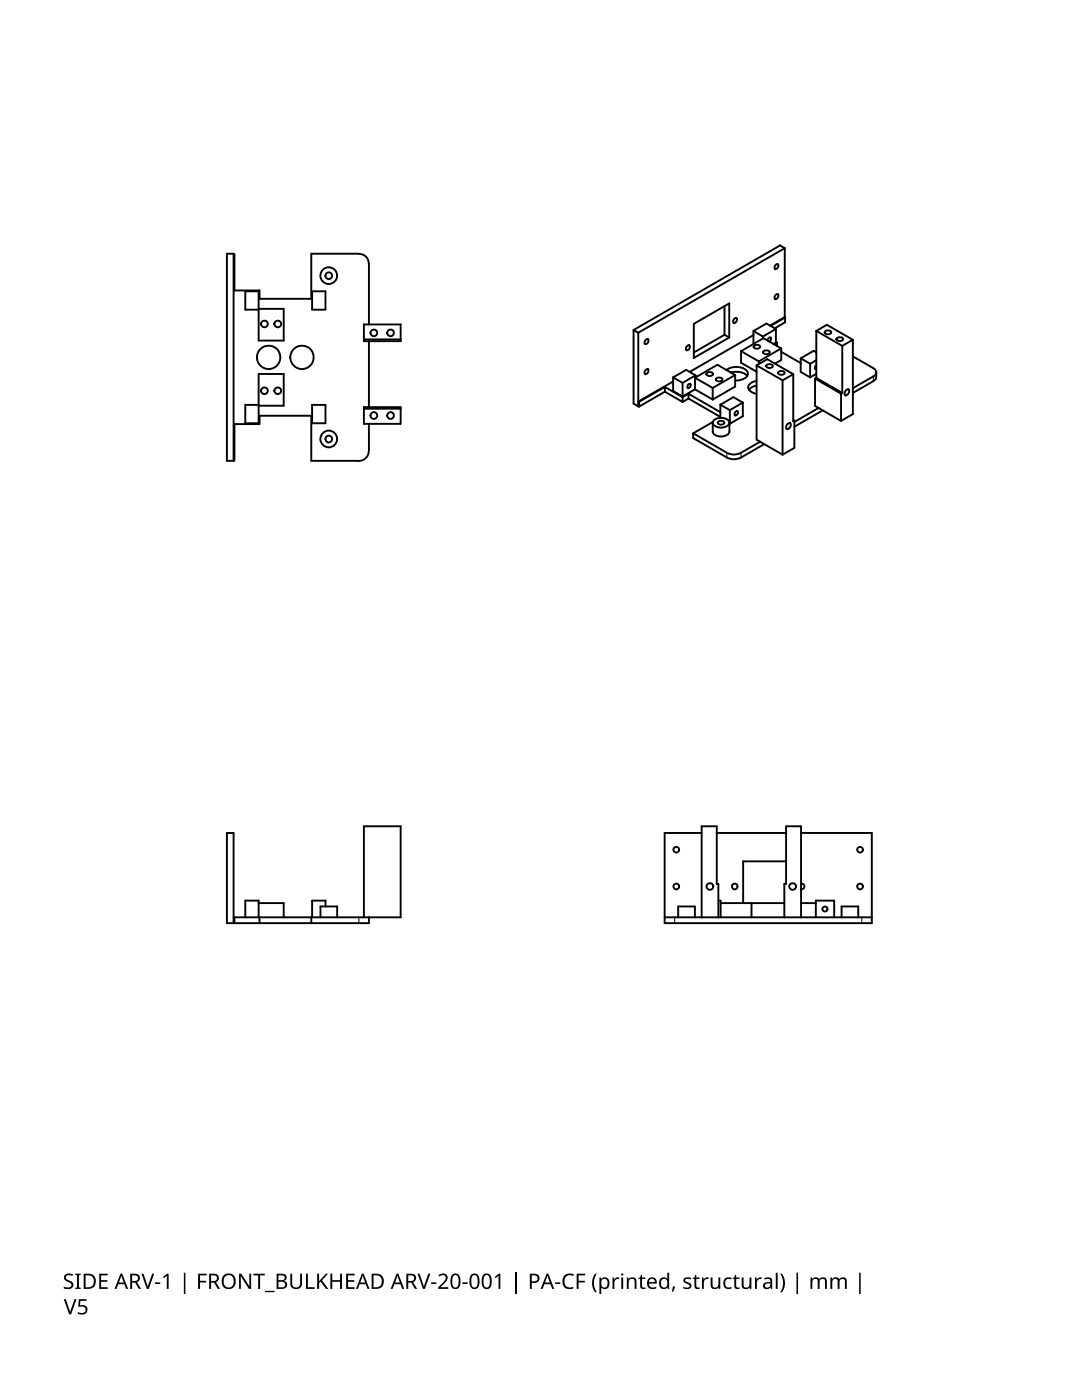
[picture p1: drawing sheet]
<svg xmlns="http://www.w3.org/2000/svg" width="216mm" height="279mm" viewBox="0 0 216 279" stroke-linecap="round" stroke-linejoin="round" font-family="sans-serif">
<g fill="none" stroke="#000" stroke-width=".38">
<path d="M45.3 50.6h1.3v41.4h-1.3zM46.7 50.7l-.1 .1M62.3 58.1h2.6v3.7h-2.6zM71.6 50.7a1.91 1.91 0 0 1 2 2M71.6 50.6h-9.5v9h-10.3v-1.6h-5v-7.3M73.6 52.6v12.2M154.8 52.8l.4-.1a.66 .66 0 0 1-.6 1 .67 .67 0 0 1 .2-.9zM154.8 58.8l.4-.1a.64 .64 0 0 1-.6 1 .65 .65 0 0 1 .2-.9zM156.6 49.5v13.8M156.6 49.5l-29.2 16.9M156.6 49.5l-1-.5-29.2 16.9M51.6 61.6h5v6.4h-5v-9.9h-2.7v3.7h2.7"/>
<path d="M72.6 64.8h7.3v3.3h-7.3zM73.6 68.1v13.2M79.9 67.7h-7.3M126.4 65.9l1 .5M126.4 65.9v14.7l1 .5M127.4 66.4v14.7M128.9 73.8l.4-.1a.66 .66 0 0 1-.6 1 .7 .7 0 0 1 .2-.9zM128.9 67.8l.4-.1a.64 .64 0 0 1 0 .7 .64 .64 0 0 1-.6 .3 .67 .67 0 0 1 .2-.9zM132.7 77.2v1M132.7 78.2l3.5 2M132.7 77.2l3.5 2.1M132.7 77.2l-5.2 3"/>
<path d="M132.7 78.2l-5.2 2.9M134.3 75.3v2.7l1.9 1.1M134.3 75.3l1.9 1.1M134.3 76.1l-6.9 4v1M136.2 76.4v2.7M136.2 79.3v.9M137.2 69l.3-.1a.64 .64 0 0 1 0 .7 .64 .64 0 0 1-.6 .3 .66 .66 0 0 1 .3-.9zM137.4 78.6l-1.2 .7M137.4 78.6v.9M137.4 79.5l-1.2 .7M137.4 78.6l6.3 3.7M137.4 79.5l6.3 3.7"/>
<path d="M137.4 76.7l.3-.1a.57 .57 0 0 1-.5 .9 .58 .58 0 0 1 .2-.8zM138.4 64.6l7.1-4v6.8l-7.1 4zM138.7 75.4v2.3M138.7 77.7l-2.5 1.4M138.7 75.4l3.5 2M138.7 77.7l3.5 2M138.8 74.9l-2.6 1.5M138.8 75.3l-.1 .1M138.8 74.9l-1.9-1.1-2.6 1.5M138.8 74.9v.4M141 74.5a.63 .63 0 0 1 .8-.3 .63 .63 0 0 1 .4 .6 .84 .84 0 0 1-1.3-.1zM142.2 77.4v2.3"/>
<path d="M142.9 75.5a.83 .83 0 0 1 1.2 .2 .76 .76 0 0 1-1.3 0zM144.6 66.8l-6.2 3.6M144.6 61.1v5.7M144.6 66.8l.9 .6M144.9 73.9a3.2 3.2 0 0 1 4.3 .3 1.16 1.16 0 0 1-1.1 1.5l-1.4 .2M145.8 74.3a4 4 0 0 1 3 .5l.3 .3M146.6 63.6l.3-.1a.66 .66 0 0 1-.5 1 .68 .68 0 0 1 .2-.9zM146.7 74.8l-3.5-2-4.4 2.5M146.7 74.8l-4.5 2.6M146.7 74.8v2.4l-4.5 2.5M147.9 70.1v2.3l3.1 1.8M147.9 70.1l3.5 2"/>
<path d="M150.3 66.1v2.5M150.3 66.1l1.9 1.1M150.3 66.9l-12.7 7.3M150.5 69a.83 .83 0 0 1 1.2 .2 .76 .76 0 0 1-1.3 0zM151 76a1.42 1.42 0 0 0-1.6 1.6 2.27 2.27 0 0 0 1.6 1M151 77l-1.1 .4-.5 .4M151 72.9v14.8l5.2 3M151 72.9l2.1-1.2 5.2 3M151 72.9l5.2 3M151.4 72.1v.6M152.2 67.2v.4M152.2 67.6l.1-.1 3.6 2"/>
<path d="M152.2 67.6l-4.3 2.5M152.3 70.1a.88 .88 0 0 1 1.3 .2 .79 .79 0 0 1-1.4 0zM153 72.9a.87 .87 0 0 1 1.2 .2 .79 .79 0 0 1-1.3 0zM153.2 68l.2-.6h.4a.56 .56 0 0 1-.3 .8M154.8 65.7l-1.9-1.1-2.6 1.5M154.8 65.7l-2.6 1.5M154.8 68.2l.3 .2M154.8 65.7v2.7l-.5 .2M155.1 68.4l-.6 .3M155.1 68.4v.7M155.3 74.2a.82 .82 0 0 1 1.2 .2 .76 .76 0 0 1-1.3 0zM155.9 69.5v2.3l-1.3 .8"/>
<path d="M155.9 70.2l3.9 2.3M155.9 69.5l-4.5 2.6M156.2 75.9v14.8M156.5 63.3l.1 .1M156.5 63.3l-2.9 1.7M156.7 63.4v.9l-2.1 1.2M156.7 63.4l-2.9 1.6M158.3 74.7v9.4l.2-.2M158.3 74.7l-2.1 1.2M159.8 71.5v2.7l1.9 1.1M159.8 71.5l1.9 1.1M161.7 72.6v2.7"/>
<path d="M162.6 75.6l5.2 3M162.6 75.6v5.4l5.2 3M162.9 72.9l-.3 .6 .3 .2M162.9 75.4l5.2 3M162.9 74.6l-1.2 .7M162.9 66l2.1-1.2 5.2 3M162.9 66v9.4M162.9 70.3l-.5-.3-2.6 1.5M162.9 71.9l-1.2 .7M162.9 75.4l-.3 .2M162.9 66l5.2 3M164.6 66.1a.83 .83 0 0 1 1.3 .2 .76 .76 0 0 1-1.4 0z"/>
<path d="M167 67.5a.64 .64 0 0 1 .7-.3 .64 .64 0 0 1 .5 .7 .87 .87 0 0 1-1.3-.2zM167.8 78.6v5.4M168.1 69v9.4M168.1 78.4l-.3 .2M168.9 77.8l.4-.1a.81 .81 0 0 1-.6 1.2 .8 .8 0 0 1 .2-1.1zM170.2 67.8l-2.1 1.2M170.2 71.1l4 2.4a.87 .87 0 0 1 .6 .8 .87 .87 0 0 1-.6 .8l-4 2.4M170.2 67.8v14.8l-2.4 1.4M174.8 75.3l-.1 .4-.5 .4-4 2.3M174.9 74.3v.9M46.6 91.9h.1M46.8 91.9v-7.3h5v-1.6h10.3v9h9.5"/>
<path d="M51.6 80.8h-2.7v3.7h2.7v-9.9h5v6.4h-5M62.3 80.8h2.6v3.7h-2.6zM72.6 81.3h7.3v3.3h-7.3zM72.6 81.6h7.3M73.6 90a1.98 1.98 0 0 1-2 2M73.6 84.6v5.4M127.4 80.1l.1 .1M127.4 81.1l.1 .1M127.5 80.2v.9M138.3 86.5l6.7 3.9M138.3 86.5v.9l6.7 3.9M142.2 86.1a1.92 1.92 0 0 0 3.3 0"/>
<path d="M142.2 84.4v1.7M142.2 84.2l-3.9 2.3M142.5 83.8a2.34 2.34 0 0 1 3 .3 .78 .78 0 0 1-.6 1 1.99 1.99 0 0 1-2.7-.7zM143.3 84.2a.84 .84 0 0 1 1.2 .2 .76 .76 0 0 1-1.3 0zM143.7 80.8v2.6M143.7 83.3l-.1 .1M143.7 80.8l1.9 1M145 90.4a3.1 3.1 0 0 0 2.8 0M145 91.3a3.1 3.1 0 0 0 2.8 0M145.6 84.5v.1M145.6 84.4v1.7M145.6 81.8v2.8"/>
<path d="M146.8 82.1l.4-.1a.59 .59 0 0 1-.6 .9 .63 .63 0 0 1 .2-.8zM148.2 80.4l-2.6 1.4M148.2 80.4l-1.9-1.1-2.6 1.5M148.2 80.4v2.7l-2.6 1.5M151.7 88.2l-3.8 2.2M151.7 88.2h.1M152.5 88.6l-4.6 2.7M157.2 84.6l.4-.1a.78 .78 0 0 1-.6 1.1 .82 .82 0 0 1 .2-1zM158.3 83.8l.2 .1M158.5 83.9v5.5l-2.3 1.3M163.3 81.4h.1M163.3 81.4l-4.8 2.8"/>
<path d="M164.2 81.9l-5.7 3.3M143 166.2h13.9M143.3 179.7h.5v3.4M156.9 171.9h-8.6v8.3M159.8 176.4a.57 .57 0 0 1 .7 .5 .57 .57 0 0 1-.7 .6M159.8 166.2h14.2v18h-41.4v-18h7.4M46.6 183.1h33.3v-18.2h-7.3v18.2M46.8 183.1v1.1M48.9 183.1v-3.4h2.7v3.4M51.6 180.2h5v2.9M51.8 183.1v1.1M62.1 183.1v1.1"/>
<path d="M64.9 180.9v-1.2h-2.6v3.4M67.3 183.1v-2.2h-3.4v2.2M73.6 183.1v1.1h-28.3v-18h1.3v18M132.6 183.1h41.4M138.7 183.1v-2.2h-3.4v2.2M140 183.1v-18.2h3v11.5h.3v6.7M143.8 180.2h12.7M150 180.2v2.9M156.5 183.1v-6.7h.4v-11.5h2.9v18.2M159.8 180.2h3M162.8 183.1v-3.4h3.7v3.4M171.3 183.1v-2.2h-3.4v2.2"/>
<circle cx="65.6" cy="55" r="1.67"/>
<circle cx="65.6" cy="55" r=".67"/>
<circle cx="52.7" cy="64.6" r=".68"/>
<circle cx="52.7" cy="78" r=".68"/>
<circle cx="53.6" cy="71.3" r="2.34"/>
<circle cx="55.4" cy="64.6" r=".68"/>
<circle cx="55.4" cy="78" r=".68"/>
<circle cx="60.3" cy="71.3" r="2.34"/>
<circle cx="74.6" cy="66.4" r=".68"/>
<circle cx="77.9" cy="66.4" r=".67"/>
<circle cx="65.6" cy="87.6" r="1.67"/>
<circle cx="65.6" cy="87.6" r=".67"/>
<circle cx="74.6" cy="82.9" r=".68"/>
<circle cx="77.9" cy="82.9" r=".67"/>
<circle cx="134.9" cy="176.9" r=".58"/>
<circle cx="134.9" cy="169.6" r=".56"/>
<circle cx="141.7" cy="176.9" r=".67"/>
<circle cx="146.6" cy="176.9" r=".57"/>
<circle cx="158.2" cy="176.9" r=".67"/>
<circle cx="171.6" cy="176.9" r=".56"/>
<circle cx="171.6" cy="169.6" r=".56"/>
<circle cx="164.6" cy="181.4" r=".49"/>
</g>
<path d="M174.3 75.1v1M145 90.4v.9M147.9 90.4v.9M71.6 183.1v1.1M134.6 183.1v1.1M172 183.1v1.1" fill="none" stroke="#000" stroke-width=".2"/>
<g fill="#000">
<path d="M12.7 259.3h.4l.9 2.6 .9-2.6h.4l-1.1 3h-.4zM12.9 254.5a1.44 1.44 0 0 1 1.7-.2l-.2 .3h-.1a.64 .64 0 0 0-.8-.1 .64 .64 0 0 0-.3 .6l.5 .4a.93 .93 0 0 1 .9 1.1 .93 .93 0 0 1-1.3 .7l-.6-.2v-.3a1.08 1.08 0 0 0 1.5-.2 1.08 1.08 0 0 0-1-.9 .8 .8 0 0 1-.3-1.2zM15 254.2h1.1v.2l-.4 .1v2.4l.4 .1v.2h-1.1v-.2l.4-.1v-2.4l-.4-.1zM19.8 254.2h1.7v.3h-1.3v1h1.2v.3h-1.2v1.1h1.3v.3h-1.7zM28.2 254.2h.4l.9 2.6 .9-2.6h.4l-1.1 3h-.4zM30.9 255.9h1.1v.4h-1.1zM32.5 254.8l.8-.6h.3v3h-.3v-2.6l-.6 .5zM39.5 254.2h1.7v.3h-1.3v1.1h1.2v.3h-1.2v1.3h-.4zM47.7 254.2h.4l1.7 2.5v-2.5h.3v3h-.4l-1.7-2.5 .1 2.5h-.4zM50.6 254.2h2.2v.3h-.9v2.7h-.4v-2.7h-.9zM52.9 257.6h1.9v.3h-1.9zM57.9 254.2h.4v2a.79 .79 0 0 0 .8 .7 .79 .79 0 0 0 .8-.7v-2h.4v2a1.17 1.17 0 0 1-1.2 1.1 1.17 1.17 0 0 1-1.2-1.1z"/>
<path d="M61.1 254.2h.3v2.7h1.4v.3h-1.7zM63.3 254.2h.4v1.5l1.3-1.5h.5l-1.2 1.3 1.2 1.7h-.4l-1.1-1.4-.3 .3v1.1h-.4zM65.9 254.2h.4v1.3h1.6v-1.3h.3v3h-.3v-1.4h-1.6v1.4h-.4zM69.1 254.2h1.7v.3h-1.3v1h1.2v.3h-1.2v1.1h1.3v.3h-1.7zM83.3 254.2h.4l.9 2.6 .9-2.6h.4l-1.1 3h-.4zM86 255.9h1.1v.4h-1.1zM87.5 254.5a1.01 1.01 0 0 1 1.1-.4 1.01 1.01 0 0 1 .7 1.1l-.3 .5-1.1 1.2h1.5v.3h-2v-.3l1.1-1.1a.72 .72 0 0 0 .5-.7 .72 .72 0 0 0-.5-.6l-.8 .3zM92.3 255.9h1v.4h-1zM98.7 254.8l.8-.6h.3v3h-.3v-2.6l-.6 .5zM110.8 255.9h1v.4h-1zM112.6 254.6a1.69 1.69 0 0 1 1.9-.3l-.1 .4-.8-.2a1.24 1.24 0 0 0-.9 1.6 1.24 1.24 0 0 0 1.7 .7v.3a1.56 1.56 0 0 1-1.9-.3 1.56 1.56 0 0 1-.1-1.9zM115.1 254.2h1.7v.3h-1.4v1.1h1.3v.3h-1.3v1.3h-.3z"/>
<path d="M118.8 254.2h.3a3.2 3.2 0 0 0 0 3.7 .85 .85 0 0 1-.8-.8 3.1 3.1 0 0 1 .5-2.9zM122.2 255h.3l.1 .4 .4-.4 .5-.1v.4h-.4a.73 .73 0 0 0-.5 .7v1.2h-.4zM125.1 255h.3v.3a.87 .87 0 0 1 1-.3 .87 .87 0 0 1 .6 .7v1.5h-.4v-1.4a.61 .61 0 0 0-.7-.6 .61 .61 0 0 0-.5 .8v1.2h-.3zM127.9 254.4h.2v.6h.7v.2h-.7v1.4l.2 .3h.5v.3a.69 .69 0 0 1-1.1-.6v-1.4h-.3v-.1l.3-.2zM134.3 256.7l.4 .1-.4 1h-.2zM136.5 255.2a1.34 1.34 0 0 1 1.4-.1l-.1 .3-.5-.2a.37 .37 0 0 0-.6 .2 .37 .37 0 0 0 .4 .5h.2a.69 .69 0 0 1 .7 .8 .69 .69 0 0 1-.9 .6l-.7-.2v-.3l.7 .2 .4-.2v-.3l-.4-.3a.68 .68 0 0 1-.6-1zM138.7 254.4h.2v.6h.7v.2h-.7v1.4l.2 .3h.5v.3a.69 .69 0 0 1-1-.6v-1.4h-.4v-.1l.4-.2zM140.1 255h.3v.4l.4-.4 .6-.1-.1 .4h-.4a.73 .73 0 0 0-.5 .7v1.2h-.3zM141.8 255h.4v1.4a.61 .61 0 0 0 .7 .6 .61 .61 0 0 0 .5-.9v-1.1h.3v2.2h-.3v-.3a.88 .88 0 0 1-1 .3 .88 .88 0 0 1-.6-.8zM144.6 255.2l.4-.2 .6-.1 .4 .1-.1 .3a.83 .83 0 0 0-1.2 .8 .83 .83 0 0 0 1.1 .8l.2-.1v.3l-.6 .2a1.22 1.22 0 0 1-1.1-.8 1.22 1.22 0 0 1 .3-1.3zM146.7 254.4h.2v.6h.7v.2h-.7v1.4l.2 .3h.5v.3a.69 .69 0 0 1-1.1-.6v-1.4h-.3v-.1l.3-.2zM148 255h.4v1.4a.61 .61 0 0 0 .7 .6 .61 .61 0 0 0 .5-.9v-1.1h.3v2.2h-.3v-.3a.88 .88 0 0 1-1 .3 .88 .88 0 0 1-.6-.8z"/>
<path d="M150.7 255h.3v.4l.4-.4 .6-.1-.1 .4h-.4a.73 .73 0 0 0-.5 .7v1.2h-.3zM155.7 254.2a.86 .86 0 0 1 .8 .8 3 3 0 0 1-.5 2.9h-.3a3.2 3.2 0 0 0 0-3.7zM161.7 255h.3l.1 .3a.86 .86 0 0 1 1.4 0 .81 .81 0 0 1 .9-.4 .81 .81 0 0 1 .6 .8v1.5h-.4v-1.4a.56 .56 0 0 0-.6-.6 .56 .56 0 0 0-.5 .8v1.2h-.3v-1.4a.57 .57 0 0 0-.8-.6 .57 .57 0 0 0-.3 .8v1.2h-.4zM165.7 255h.3l.1 .3a.86 .86 0 0 1 1.4 0 .81 .81 0 0 1 .9-.4 .81 .81 0 0 1 .6 .8v1.5h-.4v-1.4a.56 .56 0 0 0-.7-.6 .56 .56 0 0 0-.4 .8v1.2h-.4v-1.4a.57 .57 0 0 0-.7-.6 .57 .57 0 0 0-.3 .8v1.2h-.4zM15.7 259.3h1.5v.3h-1.2v.9a1.02 1.02 0 0 1 1.5 .8 1.02 1.02 0 0 1-1.4 1l-.6-.1v-.4a.88 .88 0 0 0 1 .3 .88 .88 0 0 0 .6-.9 .85 .85 0 0 0-1.3-.4l-.2-.1z"/>
<path d="M16.7 254.2h.9a1.36 1.36 0 0 1 1.5 1.5 1.41 1.41 0 0 1-1.6 1.5h-.8zM17.1 254.5v2.4h.4a1.08 1.08 0 0 0 1.2-1.2 1.03 1.03 0 0 0-1.1-1.2z"/>
<path d="M24 254.2h.4l1.2 3h-.4l-.4-.9h-1.2l-.4 .9h-.3zM24.2 254.6l-.5 1.4h1z"/>
<path d="M26 254.2h.8a.87 .87 0 0 1 1.1 .6 .87 .87 0 0 1-.6 1.1l.9 1.3h-.5l-.7-1.2h-.6v1.2h-.4zM26.4 254.5v1.2h.4a.58 .58 0 0 0 .7-.6 .58 .58 0 0 0-.7-.6z"/>
<path d="M41.7 254.2h.9a.87 .87 0 0 1 1 .6 .87 .87 0 0 1-.5 1.1l.8 1.3h-.4l-.8-1.2h-.6v1.2h-.4zM42.1 254.5v1.2h.5a.58 .58 0 0 0 .7-.6 .58 .58 0 0 0-.7-.6z"/>
<path d="M44.6 254.6a1.42 1.42 0 0 1 1.6-.3 1.42 1.42 0 0 1 .8 1.4 1.45 1.45 0 0 1-1.7 1.5 1.45 1.45 0 0 1-1-2zM45 254.7l-.3 .5-.1 .5a1.04 1.04 0 0 0 1.1 1.2 1.04 1.04 0 0 0 .9-1.3 1 1 0 0 0-.5-1 1 1 0 0 0-1.1 .1z"/>
<path d="M55.2 254.2h.9a.81 .81 0 0 1 .9 .2 .81 .81 0 0 1 .1 1l-.5 .2a.83 .83 0 0 1 .7 1 .83 .83 0 0 1-1 .6h-1.1zM55.6 255.8v1.1h.6a.57 .57 0 0 0 .7-.6 .57 .57 0 0 0-.7-.5zM55.6 254.5v1h.5a.52 .52 0 0 0 .7-.5 .52 .52 0 0 0-.7-.5z"/>
<path d="M72.2 254.2h.4l1.1 3h-.4l-.3-.9h-1.2l-.4 .9h-.4zM72.4 254.6l-.5 1.4h1z"/>
<path d="M74.2 254.2h.9a1.36 1.36 0 0 1 1.5 1.5 1.41 1.41 0 0 1-1.6 1.5h-.8zM74.5 254.5v2.4h.4a1.19 1.19 0 0 0 1.3-1.1 1.19 1.19 0 0 0-1.2-1.3z"/>
<path d="M79.1 254.2h.4l1.2 3h-.4l-.4-.9h-1.2l-.4 .9h-.4zM79.3 254.6l-.5 1.4h1z"/>
<path d="M81.1 254.2h.8a.87 .87 0 0 1 1.1 .6 .87 .87 0 0 1-.6 1.1l.8 1.3h-.4l-.7-1.2h-.6v1.2h-.4zM81.5 254.5v1.2h.4a.58 .58 0 0 0 .7-.6 .58 .58 0 0 0-.7-.6z"/>
<path d="M90.3 254.4a1.05 1.05 0 0 1 1.2 0 1.05 1.05 0 0 1 .4 1.1v.2a1.18 1.18 0 0 1-1.1 1.6 1.37 1.37 0 0 1-.9-1.8l.1-.7zM90.5 254.6l-.2 .5v1.2a.6 .6 0 0 0 .6 .7 .6 .6 0 0 0 .6-.7 1.66 1.66 0 0 0-.5-1.8z"/>
<path d="M94.1 254.4a1.05 1.05 0 0 1 1.2 0 1.05 1.05 0 0 1 .4 1.1v.2a1.18 1.18 0 0 1-1.1 1.6 1.37 1.37 0 0 1-.9-1.8l.1-.7zM94.3 254.6l-.2 .5v1.2a.6 .6 0 0 0 .6 .7 .6 .6 0 0 0 .6-.7 1.66 1.66 0 0 0-.5-1.8z"/>
<path d="M96.5 254.4a1.05 1.05 0 0 1 1.2 0 1.05 1.05 0 0 1 .4 1.1v.2a1.18 1.18 0 0 1-1.1 1.6 1.37 1.37 0 0 1-.9-1.8l.1-.7zM96.7 254.6l-.2 .5v1.2a.6 .6 0 0 0 .6 .7 .6 .6 0 0 0 .6-.7 1.66 1.66 0 0 0-.4-1.8z"/>
<path d="M105.7 254.2h.8a.95 .95 0 0 1 1.2 1 .95 .95 0 0 1-1.2 .8h-.4v1.2h-.4zM106.1 254.5v1.2a.82 .82 0 0 0 1.2-.6 .61 .61 0 0 0-.8-.6z"/>
<path d="M109.1 254.2h.3l1.2 3h-.4l-.4-.9h-1.2l-.3 .9h-.4zM109.2 254.6l-.4 1.4h.9z"/>
<path d="M119.6 255h.3l.1 .3a.95 .95 0 0 1 1.1-.3 .95 .95 0 0 1 .5 1.1 .99 .99 0 0 1-.9 1.2l-.7-.4v1.4h-.4zM120.1 255.4l-.1 .4a.73 .73 0 0 0 .1 .9 .73 .73 0 0 0 .9 .1 .88 .88 0 0 0 .2-1 .88 .88 0 0 0-.9-.5z"/>
<path d="M129.4 255.2a.98 .98 0 0 1 1.2-.2 .98 .98 0 0 1 .5 1.2h-1.6a.87 .87 0 0 0 .5 .8 .87 .87 0 0 0 1-.2v.3a1.24 1.24 0 0 1-1.7-.2 1.24 1.24 0 0 1 .1-1.7zM129.7 255.4l-.2 .5h1.2a.55 .55 0 0 0-.6-.7z"/>
<path d="M131.9 255.1a.95 .95 0 0 1 1.3 .1v-1.2h.3v3.2h-.3v-.3l-.3 .3-.5 .1a1.25 1.25 0 0 1-.9-.9 1.25 1.25 0 0 1 .4-1.3zM132.1 255.3a.91 .91 0 0 0-.2 1 .91 .91 0 0 0 .8 .7 .99 .99 0 0 0 0-1.8z"/>
<path d="M152.5 255.1a.93 .93 0 0 1 1-.2 .93 .93 0 0 1 .6 .8v1.5h-.3l-.1-.3a.74 .74 0 0 1-1.1 .3 .74 .74 0 0 1 .1-1.2l1-.1a.53 .53 0 0 0-.2-.6 .53 .53 0 0 0-.6 0l-.3 .1zM152.7 256.3v.5l.3 .2a.65 .65 0 0 0 .7-.9z"/>
<circle cx="124.2" cy="254.3" r=".23"/>
</g>
<path d="M36.8 254v4.3M103 254v4.3M159.1 254v4.3M171.6 254v4.3" fill="none" stroke="#000" stroke-width=".31"/>
<path d="M124.2 255v2.2M155 254v3.2" fill="none" stroke="#000" stroke-width=".37"/>
</svg>
